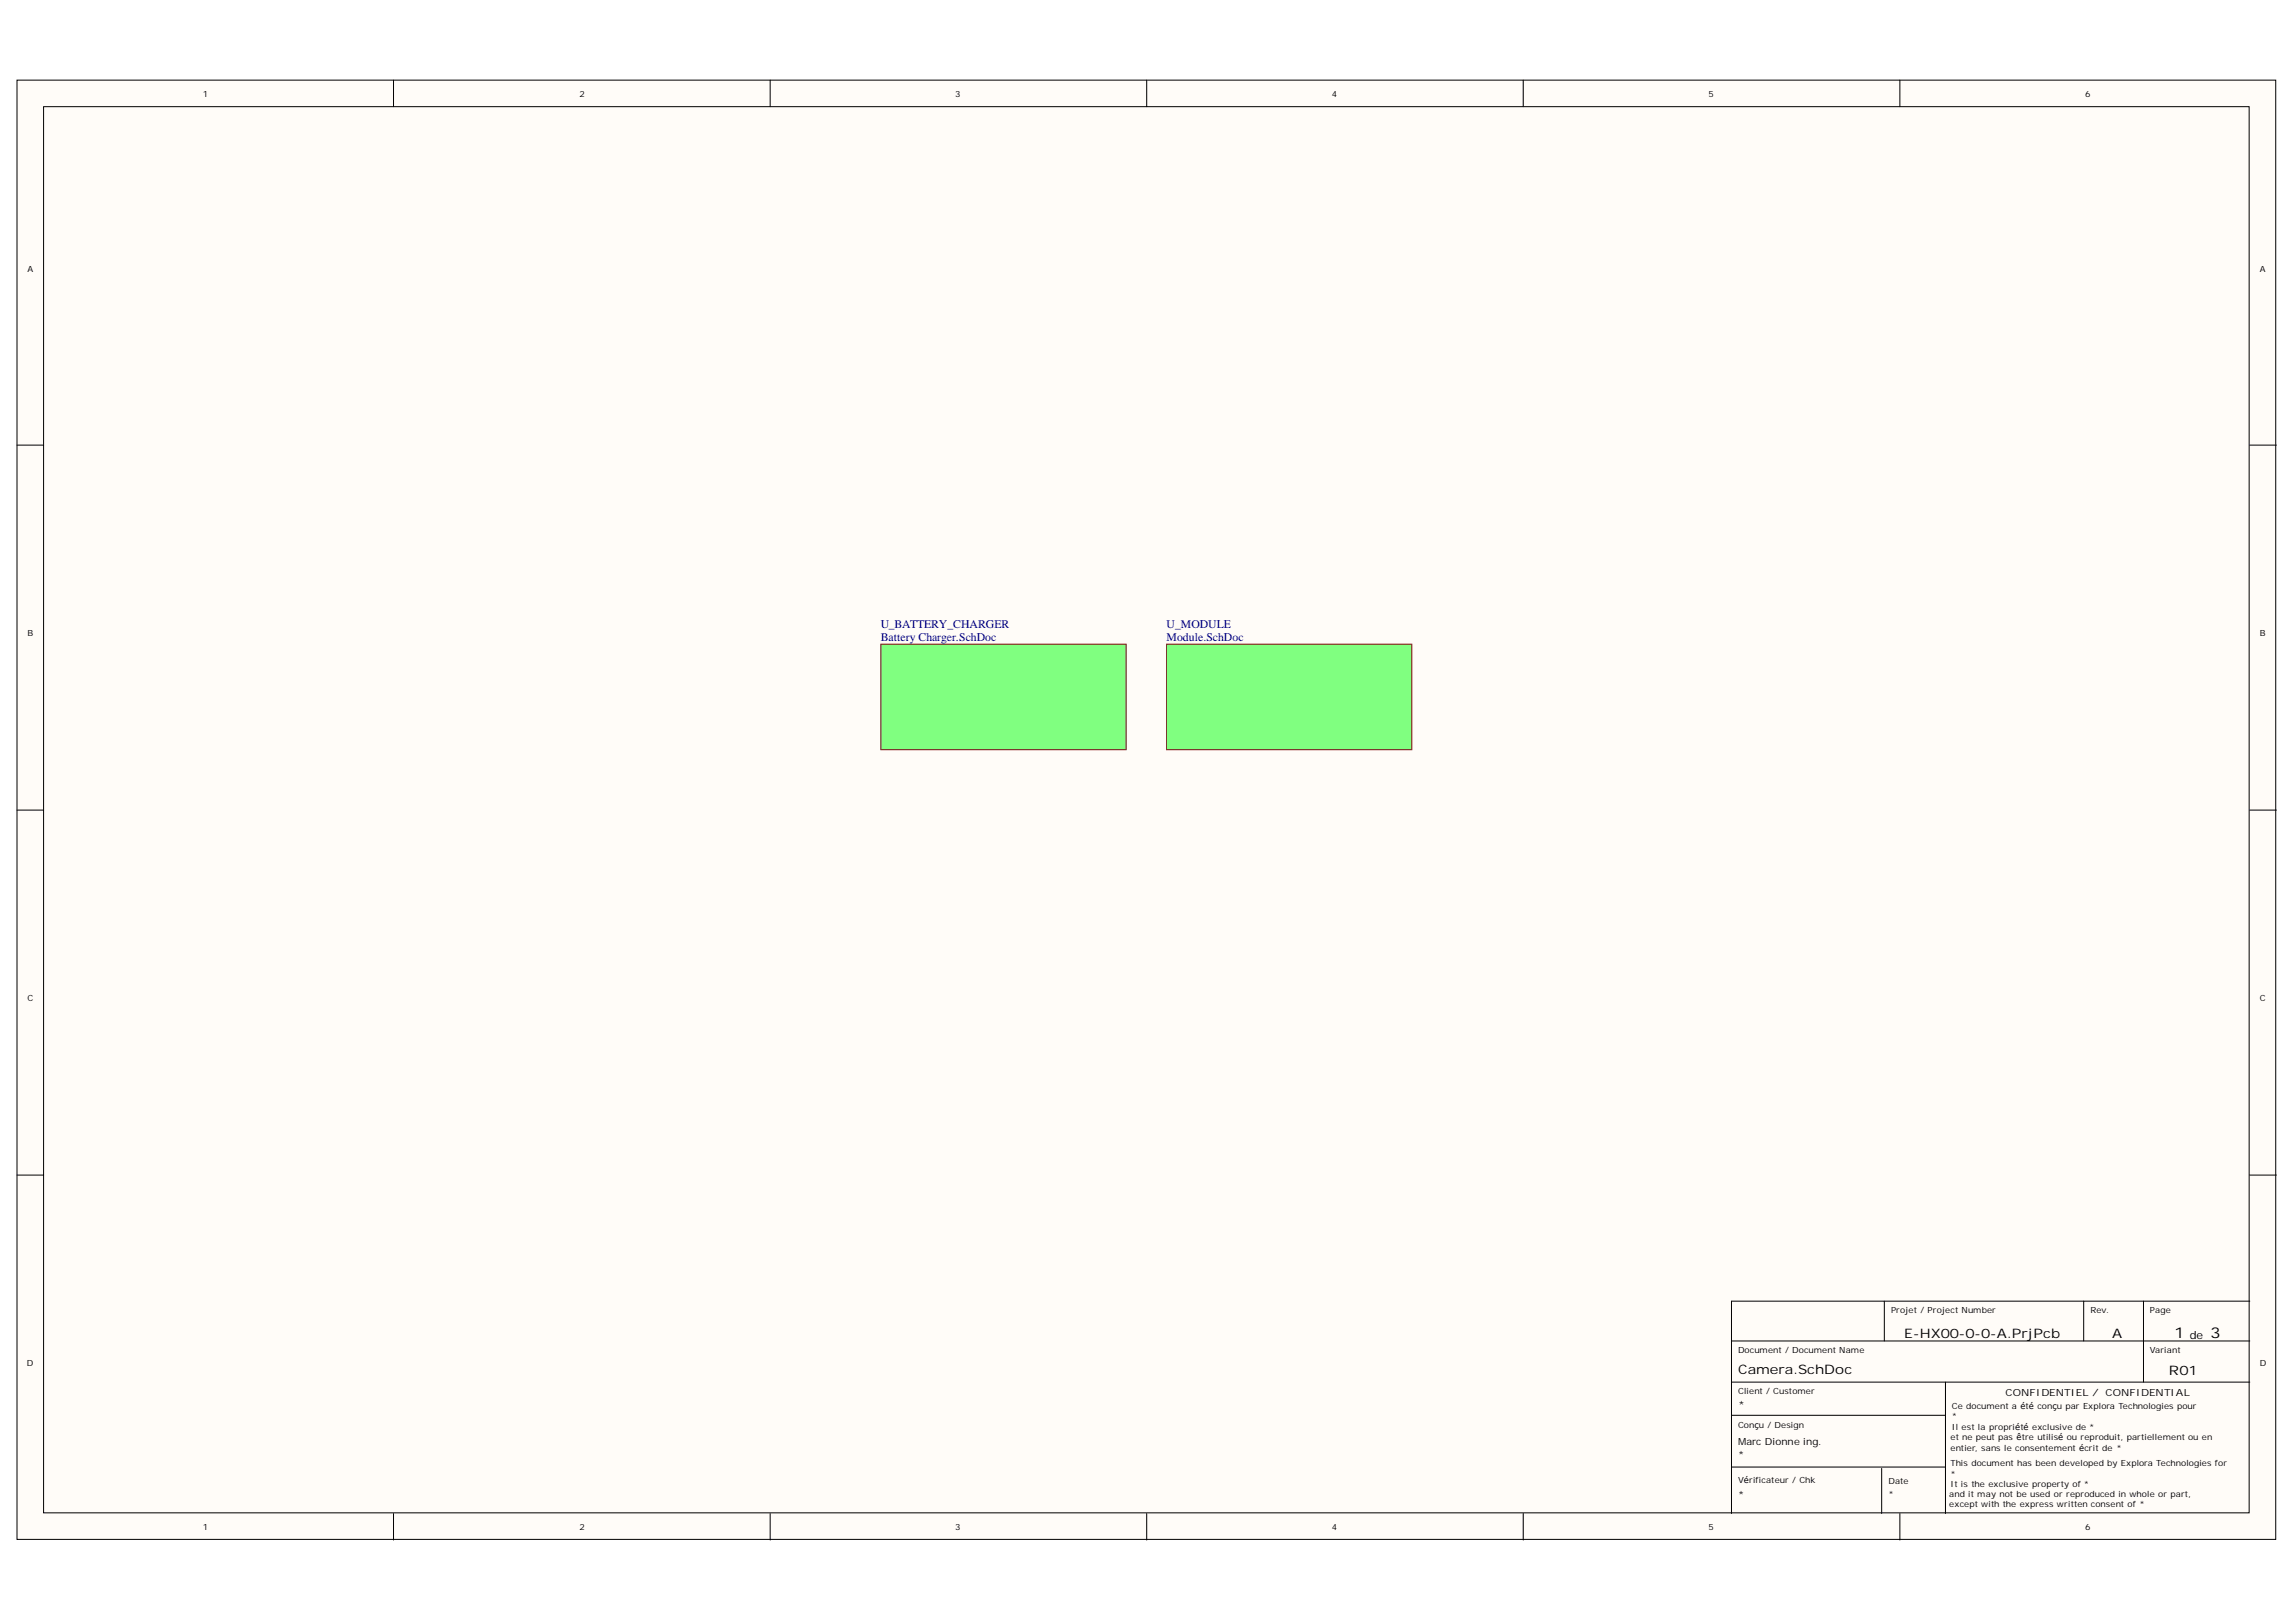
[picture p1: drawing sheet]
<svg xmlns="http://www.w3.org/2000/svg" width="297mm" height="210mm" viewBox="0 0 297 210" stroke-linecap="round" stroke-linejoin="round" font-family="sans-serif">
<defs><g id="words">
<g font-size="1.9">
<text x="281.3" y="173.1">1</text>
<text x="285.9" y="173.1">3</text>
</g>
<g font-size="1.7">
<text x="246.3" y="173.2">E-HX00-0-0-A.PrjPcb</text>
<text x="273.2" y="173.2">A</text>
<text x="224.9" y="177.8">Camera.SchDoc</text>
<text x="280.6" y="178">R01</text>
</g>
<g font-size="1.5" fill="#000080">
<text x="113.9" y="81.3">U_BATTERY_CHARGER</text>
<text x="113.9" y="83">Battery Charger.SchDoc</text>
<text x="150.9" y="81.3">U_MODULE</text>
<text x="150.9" y="83">Module.SchDoc</text>
</g>
<text font-size="1.4" x="283.3" y="173.3">de</text>
<g font-size="1.3">
<text x="224.9" y="182.2">*</text>
<text x="259.5" y="180.6">CONFIDENTIEL / CONFIDENTIAL</text>
<text x="224.9" y="188.7">*</text>
<text x="224.9" y="187">Marc Dionne ing.</text>
<text x="224.9" y="193.9">*</text>
</g>
<g font-size="1.1">
<text x="26.2" y="12.5">1</text>
<text x="75" y="12.5">2</text>
<text x="123.6" y="12.5">3</text>
<text x="172.3" y="12.5">4</text>
<text x="221" y="12.5">5</text>
<text x="269.8" y="12.5">6</text>
<text x="3.6" y="35.2">A</text>
<text x="292.4" y="35.2">A</text>
<text x="3.6" y="82.3">B</text>
<text x="292.4" y="82.3">B</text>
<text x="3.6" y="129.6">C</text>
<text x="292.4" y="129.6">C</text>
<text x="244.6" y="169.9">Projet / Project Number</text>
<text x="270.4" y="169.9">Rev.</text>
<text x="278.1" y="169.9">Page</text>
<text x="3.5" y="176.8">D</text>
<text x="224.9" y="175">Document / Document Name</text>
<text x="278.1" y="175">Variant</text>
<text x="292.4" y="176.8">D</text>
<text x="224.9" y="184.8">Conçu / Design</text>
<text x="224.9" y="180.4">Client / Customer</text>
<text x="252.5" y="182.4">Ce document a été conçu par Explora Technologies pour</text>
<text x="252.5" y="185">Il est la propriété exclusive de *</text>
<text x="252.5" y="183.7">*</text>
<text x="224.9" y="191.9">Vérificateur / Chk</text>
<text x="252.3" y="186.4">et ne peut pas être utilisé ou reproduit, partiellement ou en</text>
<text x="252.3" y="187.7">entier, sans le consentement écrit de *</text>
<text x="252.3" y="189.7">This document has been developed by Explora Technologies for</text>
<text x="252.3" y="191.1">*</text>
<text x="244.3" y="192">Date</text>
<text x="244.3" y="193.7">*</text>
<text x="252.2" y="193.7">and it may not be used or reproduced in whole or part,</text>
<text x="252.2" y="195.1">except with the express written consent of *</text>
<text x="252.3" y="192.4">It is the exclusive property of *</text>
<text x="26.2" y="198">1</text>
<text x="75" y="198">2</text>
<text x="123.6" y="198">3</text>
<text x="172.3" y="198">4</text>
<text x="221" y="198">5</text>
<text x="269.8" y="198">6</text>
</g>
</g></defs>
<g fill="#fffcf8" stroke="#000" stroke-width=".13">
<path d="M2.2 10.4h292.2v188.8h-292.2z"/>
<path d="M5.6 13.8h285.4v182h-285.4z"/>
</g>
<g fill="none" stroke="#000" stroke-width=".13">
<path d="M50.9 10.4v3.4M99.6 10.4v3.4M148.4 10.4v3.4M197.1 10.4v3.4M245.8 10.4v3.4M2.2 57.6h3.4M291.1 57.6h3.4M2.2 104.8h3.4M291.1 104.8h3.4M2.2 152.1h3.4M291.1 152.1h3.4M224 178.9h67.1"/>
<path d="M224 173.5h67.1M243.8 168.4v5.1M251.7 178.9v17M269.6 168.4v5.1M277.3 168.4v10.5M291.1 168.4h-67.1v27.5M50.9 195.9v3.4M99.6 195.9v3.4M148.4 195.9v3.4M197.1 195.9v3.4M224 183.2h27.7M224 189.9h27.7"/>
<path d="M243.4 190v5.9M245.8 195.9v3.4"/>
</g>
<g fill="#80ff80" stroke="#800000" stroke-width=".13">
<path d="M114 83.4h31.7v13.6h-31.7z"/>
<path d="M150.9 83.4h31.8v13.6h-31.8z"/>
</g>
<use href="#words"/>
</svg>
